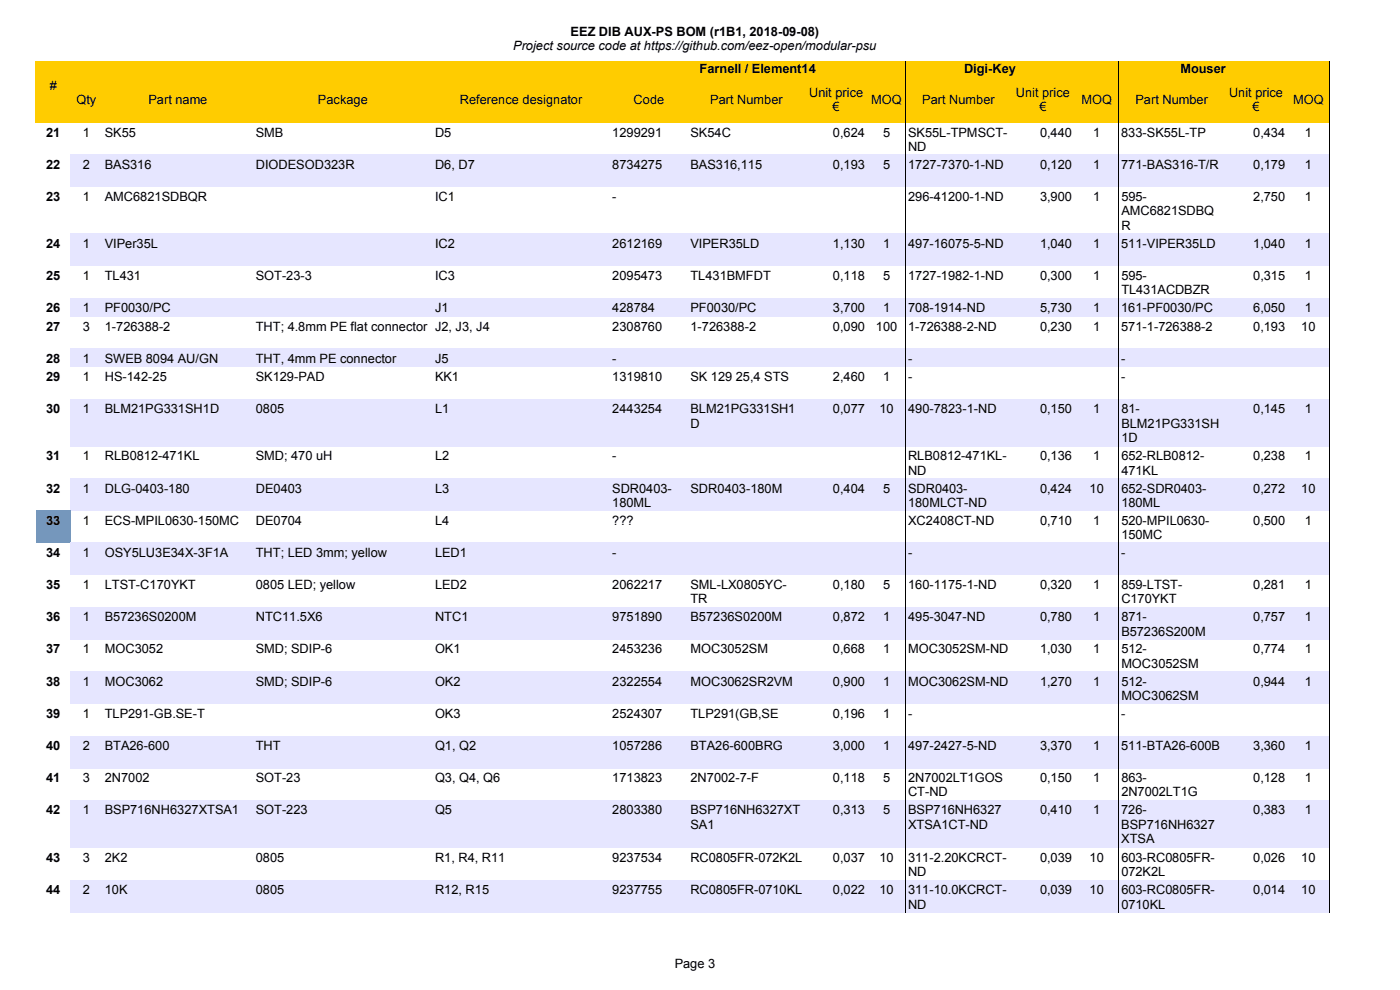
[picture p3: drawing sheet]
<svg xmlns="http://www.w3.org/2000/svg" width="297mm" height="210mm" viewBox="0 0 297 210" stroke-linecap="round" stroke-linejoin="round" font-family="sans-serif">
<defs><g id="words">
<g font-size="2.7">
<text x="108.9" y="10.6">Project source code at https://github.com/eez-open/modular-psu</text>
<text x="121" y="7.6">EEZ DIB AUX-PS BOM (r1B1, 2018-09-08)</text>
<text x="148.4" y="15.4">Farnell / Element14</text>
<text x="204.5" y="15.4">Digi-Key</text>
<text x="250.4" y="15.4">Mouser</text>
<text x="10.5" y="19">#</text>
<text x="16.2" y="22">Qty</text>
<text x="31.5" y="22">Part name</text>
<text x="67.5" y="22">Package</text>
<text x="97.5" y="22">Reference designator</text>
<text x="134.4" y="22">Code</text>
<text x="150.7" y="22">Part Number</text>
<text x="171.7" y="20.5">Unit price</text>
<text x="176.6" y="23.5">€</text>
<text x="184.8" y="22">MOQ</text>
<text x="195.7" y="22">Part Number</text>
<text x="215.5" y="20.5">Unit price</text>
<text x="220.5" y="23.5">€</text>
<text x="229.4" y="22">MOQ</text>
<text x="240.9" y="22">Part Number</text>
<text x="260.7" y="20.5">Unit price</text>
<text x="265.7" y="23.5">€</text>
<text x="274.3" y="22">MOQ</text>
<text x="9.8" y="29">21</text>
<text x="17.6" y="29">1</text>
<text x="22.2" y="29">SK55</text>
<text x="54.3" y="29">SMB</text>
<text x="92.3" y="29">D5</text>
<text x="129.9" y="29">1299291</text>
<text x="146.5" y="29">SK54C</text>
<text x="176.7" y="29">0,624</text>
<text x="187.3" y="29">5</text>
<text x="192.7" y="29">SK55L-TPMSCT-</text>
<text x="220.6" y="29">0,440</text>
<text x="231.9" y="29">1</text>
<text x="237.8" y="29">833-SK55L-TP</text>
<text x="265.9" y="29">0,434</text>
<text x="276.8" y="29">1</text>
<text x="9.8" y="35.8">22</text>
<text x="17.6" y="35.8">2</text>
<text x="22.2" y="35.8">BAS316</text>
<text x="54.3" y="35.8">DIODESOD323R</text>
<text x="92.3" y="35.8">D6, D7</text>
<text x="129.9" y="35.8">8734275</text>
<text x="146.5" y="35.8">BAS316,115</text>
<text x="176.7" y="35.8">0,193</text>
<text x="187.3" y="35.8">5</text>
<text x="192.7" y="35.8">1727-7370-1-ND</text>
<text x="192.7" y="32">ND</text>
<text x="220.6" y="35.8">0,120</text>
<text x="231.9" y="35.8">1</text>
<text x="237.8" y="35.8">771-BAS316-T/R</text>
<text x="265.9" y="35.8">0,179</text>
<text x="276.8" y="35.8">1</text>
<text x="9.8" y="42.6">23</text>
<text x="17.6" y="42.6">1</text>
<text x="22.2" y="42.6">AMC6821SDBQR</text>
<text x="92.3" y="42.6">IC1</text>
<text x="129.9" y="42.6">-</text>
<text x="192.7" y="42.6">296-41200-1-ND</text>
<text x="220.6" y="42.6">3,900</text>
<text x="231.9" y="42.6">1</text>
<text x="237.9" y="42.6">595-</text>
<text x="237.9" y="45.7">AMC6821SDBQ</text>
<text x="265.9" y="42.6">2,750</text>
<text x="276.8" y="42.6">1</text>
<text x="9.8" y="52.6">24</text>
<text x="17.6" y="52.6">1</text>
<text x="22.2" y="52.6">VIPer35L</text>
<text x="92.3" y="52.6">IC2</text>
<text x="129.9" y="52.6">2612169</text>
<text x="146.5" y="52.6">VIPER35LD</text>
<text x="176.7" y="52.6">1,130</text>
<text x="187.3" y="52.6">1</text>
<text x="192.7" y="52.6">497-16075-5-ND</text>
<text x="220.6" y="52.6">1,040</text>
<text x="231.9" y="52.6">1</text>
<text x="237.8" y="52.6">511-VIPER35LD</text>
<text x="237.9" y="48.7">R</text>
<text x="265.9" y="52.6">1,040</text>
<text x="276.8" y="52.6">1</text>
<text x="9.8" y="59.4">25</text>
<text x="17.6" y="59.4">1</text>
<text x="22.2" y="59.4">TL431</text>
<text x="54.3" y="59.4">SOT-23-3</text>
<text x="92.3" y="59.4">IC3</text>
<text x="129.9" y="59.4">2095473</text>
<text x="146.5" y="59.4">TL431BMFDT</text>
<text x="176.7" y="59.4">0,118</text>
<text x="187.3" y="59.4">5</text>
<text x="192.7" y="59.4">1727-1982-1-ND</text>
<text x="220.6" y="59.4">0,300</text>
<text x="231.9" y="59.4">1</text>
<text x="237.9" y="59.4">595-</text>
<text x="265.9" y="59.4">0,315</text>
<text x="276.8" y="59.4">1</text>
<text x="237.9" y="62.5">TL431ACDBZR</text>
<text x="9.8" y="66.2">26</text>
<text x="9.8" y="70.2">27</text>
<text x="17.6" y="66.2">1</text>
<text x="17.6" y="70.2">3</text>
<text x="22.2" y="66.2">PF0030/PC</text>
<text x="22.2" y="70.2">1-726388-2</text>
<text x="54.3" y="70.2">THT; 4.8mm PE flat connector J2, J3, J4</text>
<text x="92.3" y="66.2">J1</text>
<text x="129.9" y="66.2">428784</text>
<text x="129.9" y="70.2">2308760</text>
<text x="146.5" y="66.2">PF0030/PC</text>
<text x="146.5" y="70.2">1-726388-2</text>
<text x="176.7" y="66.2">3,700</text>
<text x="176.7" y="70.2">0,090</text>
<text x="185.8" y="70.2">100</text>
<text x="187.3" y="66.2">1</text>
<text x="192.7" y="66.2">708-1914-ND</text>
<text x="192.7" y="70.2">1-726388-2-ND</text>
<text x="220.6" y="66.2">5,730</text>
<text x="220.6" y="70.2">0,230</text>
<text x="231.9" y="66.2">1</text>
<text x="231.9" y="70.2">1</text>
<text x="237.8" y="66.2">161-PF0030/PC</text>
<text x="237.8" y="70.2">571-1-726388-2</text>
<text x="265.9" y="66.2">6,050</text>
<text x="265.9" y="70.2">0,193</text>
<text x="276" y="70.2">10</text>
<text x="276.8" y="66.2">1</text>
<text x="9.8" y="77">28</text>
<text x="17.6" y="77">1</text>
<text x="22.2" y="77">SWEB 8094 AU/GN</text>
<text x="54.3" y="77">THT, 4mm PE connector</text>
<text x="92.3" y="77">J5</text>
<text x="129.9" y="77">-</text>
<text x="192.7" y="77">-</text>
<text x="237.8" y="77">-</text>
<text x="9.8" y="80.9">29</text>
<text x="17.6" y="80.9">1</text>
<text x="22.2" y="80.9">HS-142-25</text>
<text x="54.3" y="80.9">SK129-PAD</text>
<text x="92.3" y="80.9">KK1</text>
<text x="129.9" y="80.9">1319810</text>
<text x="146.5" y="80.9">SK 129 25,4 STS</text>
<text x="176.7" y="80.9">2,460</text>
<text x="187.3" y="80.9">1</text>
<text x="192.7" y="80.9">-</text>
<text x="237.8" y="80.9">-</text>
<text x="9.8" y="87.7">30</text>
<text x="17.6" y="87.7">1</text>
<text x="22.2" y="87.7">BLM21PG331SH1D</text>
<text x="54.3" y="87.7">0805</text>
<text x="92.3" y="87.7">L1</text>
<text x="129.9" y="87.7">2443254</text>
<text x="146.5" y="87.7">BLM21PG331SH1</text>
<text x="176.7" y="87.7">0,077</text>
<text x="186.5" y="87.7">10</text>
<text x="192.7" y="87.7">490-7823-1-ND</text>
<text x="220.6" y="87.7">0,150</text>
<text x="231.9" y="87.7">1</text>
<text x="237.9" y="87.7">81-</text>
<text x="265.9" y="87.7">0,145</text>
<text x="276.8" y="87.7">1</text>
<text x="146.5" y="90.7">D</text>
<text x="237.9" y="90.7">BLM21PG331SH</text>
<text x="237.9" y="93.8">1D</text>
<text x="9.8" y="97.7">31</text>
<text x="17.6" y="97.7">1</text>
<text x="22.2" y="97.7">RLB0812-471KL</text>
<text x="54.3" y="97.7">SMD; 470 uH</text>
<text x="92.3" y="97.7">L2</text>
<text x="129.9" y="97.7">-</text>
<text x="192.7" y="97.7">RLB0812-471KL-</text>
<text x="192.7" y="100.7">ND</text>
<text x="220.6" y="97.7">0,136</text>
<text x="231.9" y="97.7">1</text>
<text x="237.9" y="97.7">652-RLB0812-</text>
<text x="237.9" y="100.7">471KL</text>
<text x="265.9" y="97.7">0,238</text>
<text x="276.8" y="97.7">1</text>
<text x="9.8" y="104.5">32</text>
<text x="17.6" y="104.5">1</text>
<text x="22.2" y="104.5">DLG-0403-180</text>
<text x="54.3" y="104.5">DE0403</text>
<text x="92.3" y="104.5">L3</text>
<text x="129.9" y="104.5">SDR0403-</text>
<text x="129.9" y="107.5">180ML</text>
<text x="146.5" y="104.5">SDR0403-180M</text>
<text x="176.7" y="104.5">0,404</text>
<text x="187.3" y="104.5">5</text>
<text x="192.7" y="104.5">SDR0403-</text>
<text x="192.7" y="107.5">180MLCT-ND</text>
<text x="220.6" y="104.5">0,424</text>
<text x="231.1" y="104.5">10</text>
<text x="237.9" y="104.5">652-SDR0403-</text>
<text x="237.9" y="107.5">180ML</text>
<text x="265.9" y="104.5">0,272</text>
<text x="276" y="104.5">10</text>
<text x="9.8" y="111.3">33</text>
<text x="17.6" y="111.3">1</text>
<text x="22.2" y="111.3">ECS-MPIL0630-150MC</text>
<text x="54.3" y="111.3">DE0704</text>
<text x="92.3" y="111.3">L4</text>
<text x="129.9" y="111.3">???</text>
<text x="192.7" y="111.3">XC2408CT-ND</text>
<text x="220.6" y="111.3">0,710</text>
<text x="231.9" y="111.3">1</text>
<text x="237.9" y="111.3">520-MPIL0630-</text>
<text x="265.9" y="111.3">0,500</text>
<text x="276.8" y="111.3">1</text>
<text x="9.8" y="118.1">34</text>
<text x="17.6" y="118.1">1</text>
<text x="22.2" y="118.1">OSY5LU3E34X-3F1A</text>
<text x="54.3" y="118.1">THT; LED 3mm; yellow</text>
<text x="92.3" y="118.1">LED1</text>
<text x="129.9" y="118.1">-</text>
<text x="192.7" y="118.1">-</text>
<text x="237.8" y="118.1">-</text>
<text x="237.9" y="114.4">150MC</text>
<text x="9.8" y="124.9">35</text>
<text x="17.6" y="124.9">1</text>
<text x="22.2" y="124.9">LTST-C170YKT</text>
<text x="54.3" y="124.9">0805 LED; yellow</text>
<text x="92.3" y="124.9">LED2</text>
<text x="129.9" y="124.9">2062217</text>
<text x="146.5" y="125">SML-LX0805YC-</text>
<text x="176.7" y="124.9">0,180</text>
<text x="187.3" y="124.9">5</text>
<text x="192.7" y="124.9">160-1175-1-ND</text>
<text x="220.6" y="124.9">0,320</text>
<text x="231.9" y="124.9">1</text>
<text x="237.9" y="125">859-LTST-</text>
<text x="265.9" y="124.9">0,281</text>
<text x="276.8" y="124.9">1</text>
<text x="9.8" y="131.8">36</text>
<text x="17.6" y="131.8">1</text>
<text x="22.2" y="131.8">B57236S0200M</text>
<text x="54.3" y="131.8">NTC11.5X6</text>
<text x="92.3" y="131.8">NTC1</text>
<text x="129.9" y="131.8">9751890</text>
<text x="146.5" y="131.8">B57236S0200M</text>
<text x="146.5" y="128">TR</text>
<text x="176.7" y="131.8">0,872</text>
<text x="187.3" y="131.8">1</text>
<text x="192.7" y="131.8">495-3047-ND</text>
<text x="220.6" y="131.8">0,780</text>
<text x="231.9" y="131.8">1</text>
<text x="237.9" y="128">C170YKT</text>
<text x="237.9" y="131.8">871-</text>
<text x="265.9" y="131.8">0,757</text>
<text x="276.8" y="131.8">1</text>
<text x="237.9" y="134.8">B57236S200M</text>
<text x="9.8" y="138.6">37</text>
<text x="17.6" y="138.6">1</text>
<text x="22.2" y="138.6">MOC3052</text>
<text x="54.3" y="138.6">SMD; SDIP-6</text>
<text x="92.3" y="138.6">OK1</text>
<text x="129.9" y="138.6">2453236</text>
<text x="146.5" y="138.6">MOC3052SM</text>
<text x="176.7" y="138.6">0,668</text>
<text x="187.3" y="138.6">1</text>
<text x="192.7" y="138.6">MOC3052SM-ND</text>
<text x="220.6" y="138.6">1,030</text>
<text x="231.9" y="138.6">1</text>
<text x="237.9" y="138.6">512-</text>
<text x="237.9" y="141.6">MOC3052SM</text>
<text x="265.9" y="138.6">0,774</text>
<text x="276.8" y="138.6">1</text>
<text x="9.8" y="145.4">38</text>
<text x="17.6" y="145.4">1</text>
<text x="22.2" y="145.4">MOC3062</text>
<text x="54.3" y="145.4">SMD; SDIP-6</text>
<text x="92.3" y="145.4">OK2</text>
<text x="129.9" y="145.4">2322554</text>
<text x="146.5" y="145.4">MOC3062SR2VM</text>
<text x="176.7" y="145.4">0,900</text>
<text x="187.3" y="145.4">1</text>
<text x="192.7" y="145.4">MOC3062SM-ND</text>
<text x="220.6" y="145.4">1,270</text>
<text x="231.9" y="145.4">1</text>
<text x="237.9" y="145.4">512-</text>
<text x="237.9" y="148.5">MOC3062SM</text>
<text x="265.9" y="145.4">0,944</text>
<text x="276.8" y="145.4">1</text>
<text x="9.8" y="152.3">39</text>
<text x="17.6" y="152.3">1</text>
<text x="22.2" y="152.3">TLP291-GB.SE-T</text>
<text x="92.3" y="152.3">OK3</text>
<text x="129.9" y="152.3">2524307</text>
<text x="146.5" y="152.3">TLP291(GB,SE</text>
<text x="176.7" y="152.3">0,196</text>
<text x="187.3" y="152.3">1</text>
<text x="192.7" y="152.3">-</text>
<text x="237.8" y="152.3">-</text>
<text x="9.8" y="159.1">40</text>
<text x="17.6" y="159.1">2</text>
<text x="22.2" y="159.1">BTA26-600</text>
<text x="54.3" y="159.1">THT</text>
<text x="92.3" y="159.1">Q1, Q2</text>
<text x="129.9" y="159.1">1057286</text>
<text x="146.5" y="159.1">BTA26-600BRG</text>
<text x="176.7" y="159.1">3,000</text>
<text x="187.3" y="159.1">1</text>
<text x="192.7" y="159.1">497-2427-5-ND</text>
<text x="220.6" y="159.1">3,370</text>
<text x="231.9" y="159.1">1</text>
<text x="237.8" y="159.1">511-BTA26-600B</text>
<text x="265.9" y="159.1">3,360</text>
<text x="276.8" y="159.1">1</text>
<text x="9.8" y="165.9">41</text>
<text x="17.6" y="165.9">3</text>
<text x="22.2" y="165.9">2N7002</text>
<text x="54.3" y="165.9">SOT-23</text>
<text x="92.3" y="165.9">Q3, Q4, Q6</text>
<text x="129.9" y="165.9">1713823</text>
<text x="146.5" y="165.9">2N7002-7-F</text>
<text x="176.7" y="165.9">0,118</text>
<text x="187.3" y="165.9">5</text>
<text x="192.7" y="165.9">2N7002LT1GOS</text>
<text x="220.6" y="165.9">0,150</text>
<text x="231.9" y="165.9">1</text>
<text x="237.9" y="165.9">863-</text>
<text x="265.9" y="165.9">0,128</text>
<text x="276.8" y="165.9">1</text>
<text x="9.8" y="172.7">42</text>
<text x="17.6" y="172.7">1</text>
<text x="22.2" y="172.7">BSP716NH6327XTSA1</text>
<text x="54.3" y="172.7">SOT-223</text>
<text x="92.3" y="172.7">Q5</text>
<text x="129.9" y="172.7">2803380</text>
<text x="146.5" y="172.7">BSP716NH6327XT</text>
<text x="176.7" y="172.7">0,313</text>
<text x="187.3" y="172.7">5</text>
<text x="192.7" y="168.9">CT-ND</text>
<text x="192.7" y="172.7">BSP716NH6327</text>
<text x="220.6" y="172.7">0,410</text>
<text x="231.9" y="172.7">1</text>
<text x="237.8" y="172.7">726-</text>
<text x="237.9" y="168.9">2N7002LT1G</text>
<text x="265.9" y="172.7">0,383</text>
<text x="276.8" y="172.7">1</text>
<text x="146.5" y="175.8">SA1</text>
<text x="192.7" y="175.8">XTSA1CT-ND</text>
<text x="237.8" y="175.8">BSP716NH6327</text>
<text x="237.8" y="178.8">XTSA</text>
<text x="9.8" y="182.9">43</text>
<text x="17.6" y="182.9">3</text>
<text x="22.2" y="182.9">2K2</text>
<text x="54.3" y="182.9">0805</text>
<text x="92.3" y="182.9">R1, R4, R11</text>
<text x="129.9" y="182.9">9237534</text>
<text x="146.5" y="182.9">RC0805FR-072K2L</text>
<text x="176.7" y="182.9">0,037</text>
<text x="186.5" y="182.9">10</text>
<text x="192.7" y="182.9">311-2.20KCRCT-</text>
<text x="192.7" y="185.9">ND</text>
<text x="220.6" y="182.9">0,039</text>
<text x="231.1" y="182.9">10</text>
<text x="237.9" y="182.9">603-RC0805FR-</text>
<text x="237.9" y="185.9">072K2L</text>
<text x="265.9" y="182.9">0,026</text>
<text x="276" y="182.9">10</text>
<text x="9.8" y="189.7">44</text>
<text x="17.6" y="189.7">2</text>
<text x="22.2" y="189.7">10K</text>
<text x="54.3" y="189.7">0805</text>
<text x="92.3" y="189.7">R12, R15</text>
<text x="129.9" y="189.7">9237755</text>
<text x="146.5" y="189.7">RC0805FR-0710KL</text>
<text x="176.7" y="189.7">0,022</text>
<text x="186.5" y="189.7">10</text>
<text x="192.7" y="189.7">311-10.0KCRCT-</text>
<text x="220.6" y="189.7">0,039</text>
<text x="231.1" y="189.7">10</text>
<text x="237.9" y="189.7">603-RC0805FR-</text>
<text x="265.9" y="189.7">0,014</text>
<text x="276" y="189.7">10</text>
<text x="192.7" y="192.7">ND</text>
<text x="237.9" y="192.7">0710KL</text>
<text x="143.1" y="205.3">Page 3</text>
</g>
</g></defs>
<path d="M7.6 12.9h274.3v13.1h-274.3z" fill-rule="evenodd" fill="#fc0"/>
<path d="M192.1 12.9v13.1M237.4 12.9v13.1M282 12.9v13.1" fill="none" stroke="#000" stroke-width=".21"/>
<g fill="#e6e6ff">
<path d="M14.9 32.8h267v6.8h-267z" fill-rule="evenodd"/>
<path d="M14.9 49.6h267v6.8h-267z" fill-rule="evenodd"/>
<path d="M14.9 63.2h267v4h-267z" fill-rule="evenodd"/>
<path d="M14.9 74h267v3.9h-267z" fill-rule="evenodd"/>
<path d="M14.9 84.7h267v10h-267z" fill-rule="evenodd"/>
<path d="M14.9 101.5h267v6.8h-267z" fill-rule="evenodd"/>
</g>
<path d="M7.6 108.3h7.3v6.8h-7.3z" fill-rule="evenodd" fill="#729fcf"/>
<g fill="#e6e6ff">
<path d="M14.9 115.1h267v6.9h-267z" fill-rule="evenodd"/>
<path d="M14.9 128.8h267v6.8h-267z" fill-rule="evenodd"/>
<path d="M14.9 142.4h267v6.9h-267z" fill-rule="evenodd"/>
<path d="M14.9 156.1h267v6.8h-267z" fill-rule="evenodd"/>
<path d="M14.9 169.7h267v10.2h-267z" fill-rule="evenodd"/>
<path d="M14.9 186.7h267v6.8h-267z" fill-rule="evenodd"/>
</g>
<path d="M192.1 26v167.5M237.4 26v167.5M282 26v167.5" fill="none" stroke="#000" stroke-width=".21"/>
<use href="#words"/>
</svg>
